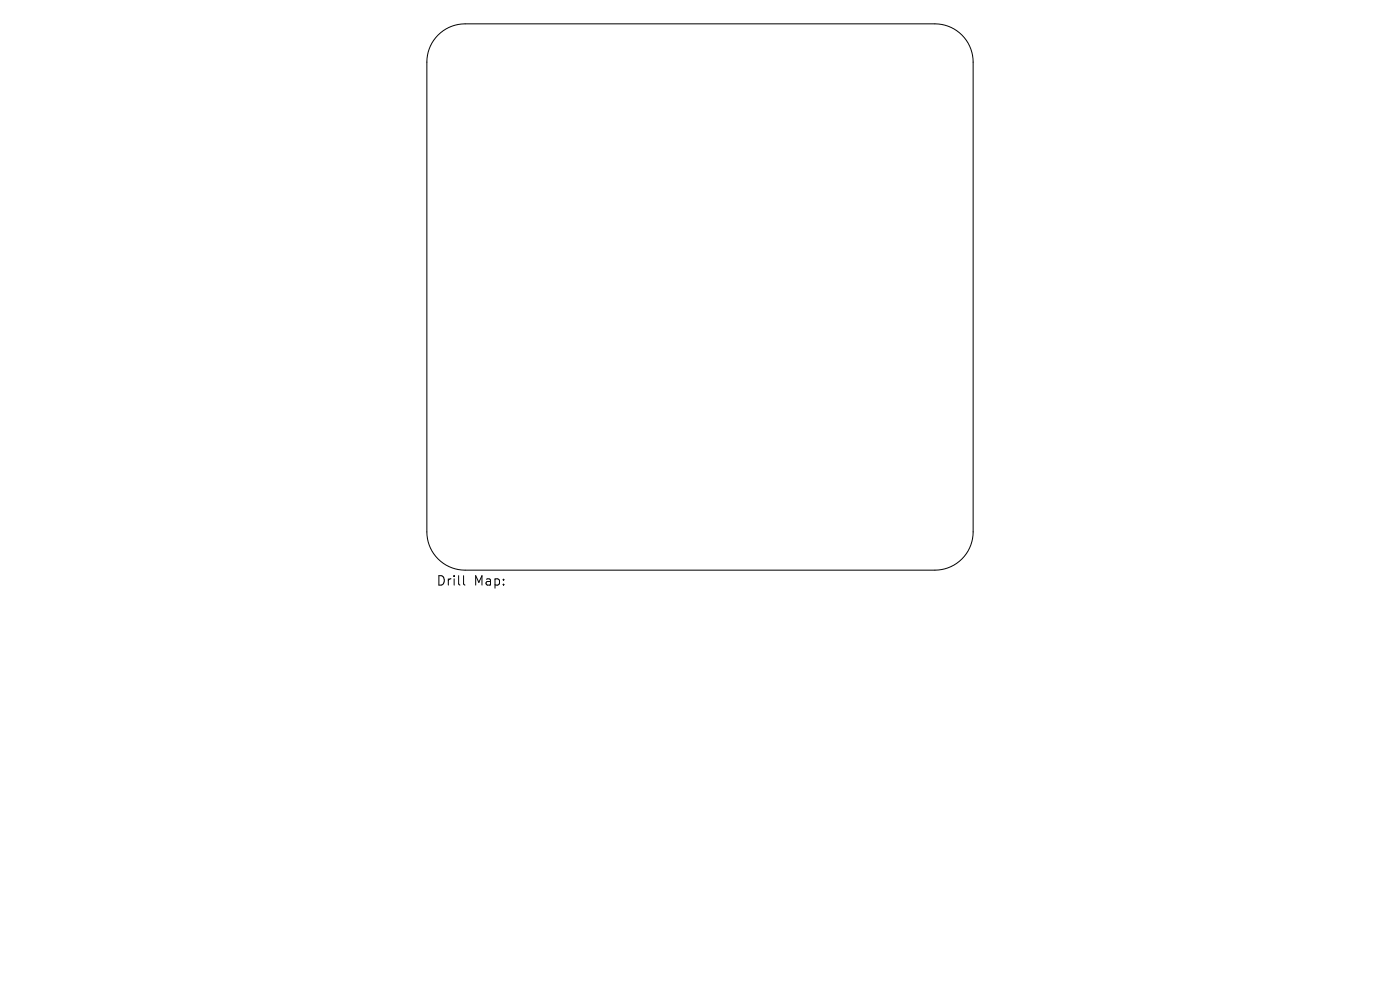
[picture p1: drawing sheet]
<svg xmlns="http://www.w3.org/2000/svg" width="297mm" height="210mm" viewBox="0 0 297 210" stroke-linecap="round" stroke-linejoin="round" font-family="sans-serif">
<defs><g id="words">
<g font-size="2.8">
<text x="92.5" y="124.5">Drill</text>
<text x="100.5" y="124.5">Map:</text>
</g>
</g></defs>
<path d="M92.9 7.4a8.1 8.1 0 0 1 5.8-2.3h99.6a8.1 8.1 0 0 1 8.1 8.1v99.6a8.1 8.1 0 0 1-8.1 8.1h-99.6a8.1 8.1 0 0 1-8.1-8.1v-99.6a8.1 8.1 0 0 1 2.3-5.8zM98.3 122.1v1.7l.3 .3" fill="none" stroke="#000" stroke-width=".21"/>
<use href="#words"/>
</svg>
